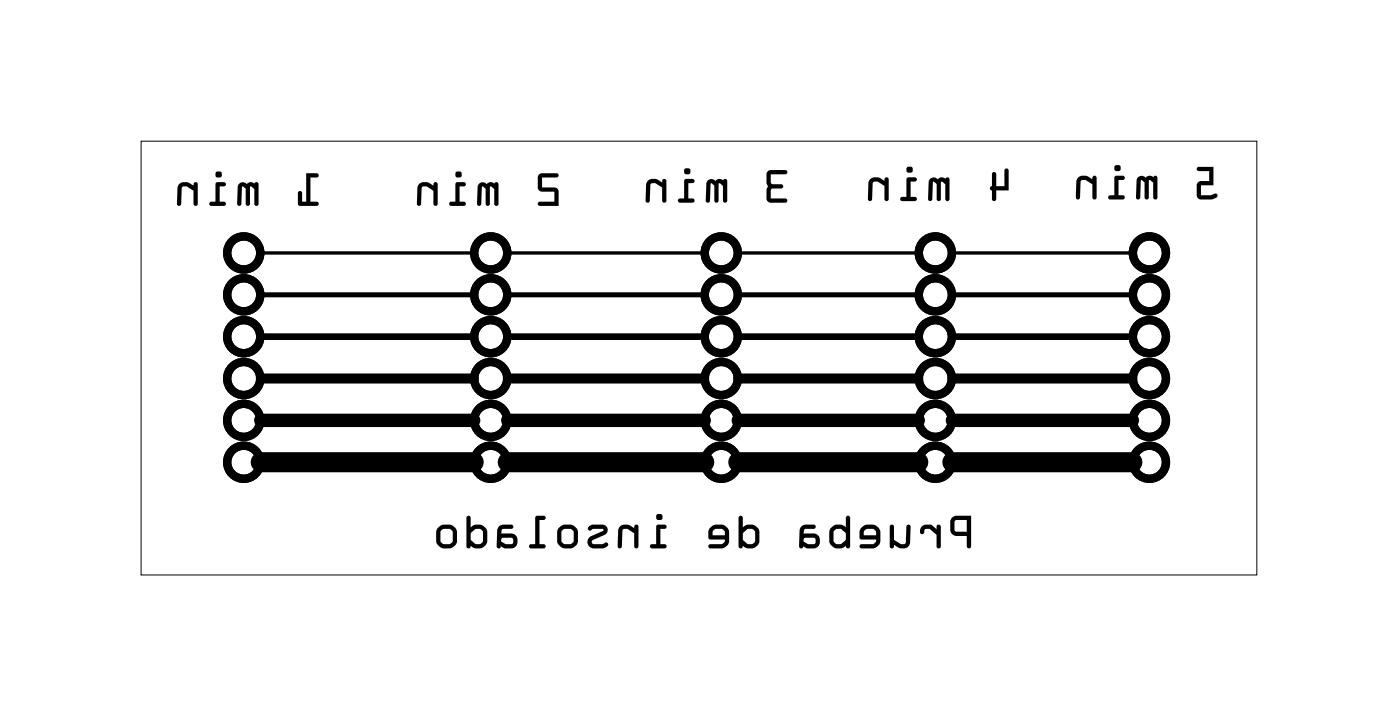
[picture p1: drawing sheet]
<svg xmlns="http://www.w3.org/2000/svg" width="85mm" height="43mm" viewBox="0 0 85 43" stroke-linecap="round" stroke-linejoin="round" font-family="sans-serif">
<path d="M8.6 8.6h67.7v26.3h-67.7z" fill="none" stroke="#000" stroke-width=".06"/>
<g fill="none" stroke="#000" stroke-width=".51">
<circle cx="14.8" cy="15.4" r="1"/>
<circle cx="14.8" cy="17.9" r="1"/>
<circle cx="29.8" cy="15.4" r="1"/>
<circle cx="29.8" cy="17.9" r="1"/>
<circle cx="43.8" cy="15.4" r="1"/>
<circle cx="43.8" cy="17.9" r="1"/>
<circle cx="56.8" cy="15.4" r="1"/>
<circle cx="56.8" cy="17.9" r="1"/>
<circle cx="69.8" cy="15.4" r="1"/>
<circle cx="69.8" cy="17.9" r="1"/>
<circle cx="14.8" cy="23" r="1"/>
<circle cx="14.8" cy="20.4" r="1"/>
<circle cx="14.8" cy="25.5" r="1"/>
<circle cx="14.8" cy="28.1" r="1"/>
<circle cx="29.8" cy="23" r="1"/>
<circle cx="29.8" cy="20.4" r="1"/>
<circle cx="29.8" cy="28.1" r="1"/>
<circle cx="29.8" cy="25.5" r="1"/>
<circle cx="43.8" cy="20.4" r="1"/>
<circle cx="43.8" cy="23" r="1"/>
<circle cx="43.8" cy="25.5" r="1"/>
<circle cx="43.8" cy="28.1" r="1"/>
<circle cx="56.8" cy="20.4" r="1"/>
<circle cx="56.8" cy="23" r="1"/>
<circle cx="56.8" cy="25.5" r="1"/>
<circle cx="56.8" cy="28.1" r="1"/>
<circle cx="69.8" cy="20.4" r="1"/>
<circle cx="69.8" cy="23" r="1"/>
<circle cx="69.8" cy="28.1" r="1"/>
<circle cx="69.8" cy="25.5" r="1"/>
</g>
<g fill="#000">
<path d="M18.6 10.5v1.7h-.3v-.5a.13 .13 0 0 0-.1-.1 .13 .13 0 0 0-.1 .1v.7l.1 .1h1a.13 .13 0 0 0 .2-.1 .14 .14 0 0 0-.2-.2h-.3v-1.4h.3a.14 .14 0 0 0 .2-.2 .13 .13 0 0 0-.2-.1zM18.6 10.5h.6a.13 .13 0 0 1 .2 .1 .14 .14 0 0 1-.2 .2h-.3v1.4h.3a.14 .14 0 0 1 .2 .2 .13 .13 0 0 1-.2 .1h-1l-.1-.1v-.7a.13 .13 0 0 1 .1-.1 .13 .13 0 0 1 .1 .1v.5h.3zM14.5 11.1l-.1 .2v1.1a.13 .13 0 0 0 .1 .1 .13 .13 0 0 0 .2-.1v-1.1l.2 .2v.9a.13 .13 0 0 0 .2 .1 .13 .13 0 0 0 .1-.1v-1.1l.2 .2v.9a.13 .13 0 0 0 .2 .1 .13 .13 0 0 0 .1-.1v-1.2a.13 .13 0 0 0-.1-.1 .13 .13 0 0 0-.1 0 .31 .31 0 0 0-.5 .1l-.3-.1zM14.5 11.1h.2l.3 .1a.31 .31 0 0 1 .5-.1 .13 .13 0 0 1 .1 0 .13 .13 0 0 1 .1 .1v1.2a.13 .13 0 0 1-.1 .1 .13 .13 0 0 1-.2-.1v-.9l-.1-.2-.1 .1v1a.13 .13 0 0 1-.1 .1 .13 .13 0 0 1-.2-.1v-.9l-.1-.2-.1 1.1a.13 .13 0 0 1-.2 .1 .13 .13 0 0 1-.1-.1v-1.1zM13.1 11.1v1.1h-.3a.13 .13 0 0 0-.1 .2 .13 .13 0 0 0 .1 .1h.8a.13 .13 0 0 0 .1-.1 .13 .13 0 0 0-.1-.2h-.3v-.9h.3a.13 .13 0 0 0 .1-.1 .13 .13 0 0 0-.1-.1zM13.1 11.1h.5a.13 .13 0 0 1 .1 .1 .13 .13 0 0 1-.1 .1h-.3v.9h.3a.13 .13 0 0 1 .1 .2 .13 .13 0 0 1-.1 .1h-.8a.13 .13 0 0 1-.1-.1 .13 .13 0 0 1 .1-.2h.3zM13.1 10.6a.2 .2 0 0 0 .4 0 .2 .2 0 0 0-.4 0zM13.1 10.6a.2 .2 0 0 1 .4 0 .2 .2 0 0 1-.4 0zM10.9 11.2l-.1 .2-.1 1a.13 .13 0 0 0 .2 .1 .13 .13 0 0 0 .1-.1v-1l.2-.1h.1l.5 .3v.8a.13 .13 0 0 0 .1 .1 .13 .13 0 0 0 .1-.1v-1.2a.13 .13 0 0 0-.1-.1 .13 .13 0 0 0-.1 .1v.1l-.5-.2zM10.9 11.2l.4-.1 .5 .2v-.1a.13 .13 0 0 1 .1-.1 .13 .13 0 0 1 .1 .1v1.2a.13 .13 0 0 1-.1 .1 .13 .13 0 0 1-.1-.1v-.8l-.5-.3h-.1l-.2 .1v1a.13 .13 0 0 1-.1 .1 .13 .13 0 0 1-.2-.1l.1-1z"/>
<path d="M18.6 10.5v1.7h-.3v-.5a.13 .13 0 0 0-.1-.1 .13 .13 0 0 0-.1 .1v.7l.1 .1h1a.13 .13 0 0 0 .2-.1 .14 .14 0 0 0-.2-.2h-.3v-1.4h.3a.14 .14 0 0 0 .2-.2 .13 .13 0 0 0-.2-.1zM14.5 11.1l-.1 .2v1.1a.13 .13 0 0 0 .1 .1 .13 .13 0 0 0 .2-.1v-1.1l.2 .2v.9a.13 .13 0 0 0 .2 .1 .13 .13 0 0 0 .1-.1v-1.1l.2 .2v.9a.13 .13 0 0 0 .2 .1 .13 .13 0 0 0 .1-.1v-1.2a.13 .13 0 0 0-.1-.1 .13 .13 0 0 0-.1 0 .31 .31 0 0 0-.5 .1l-.3-.1zM13.1 11.1v1.1h-.3a.13 .13 0 0 0-.1 .2 .13 .13 0 0 0 .1 .1h.8a.13 .13 0 0 0 .1-.1 .13 .13 0 0 0-.1-.2h-.3v-.9h.3a.13 .13 0 0 0 .1-.1 .13 .13 0 0 0-.1-.1zM13.1 10.6a.2 .2 0 0 0 .4 0 .2 .2 0 0 0-.4 0zM10.9 11.2l-.1 .2-.1 1a.13 .13 0 0 0 .2 .1 .13 .13 0 0 0 .1-.1v-1l.2-.1h.1l.5 .3v.8a.13 .13 0 0 0 .1 .1 .13 .13 0 0 0 .1-.1v-1.2a.13 .13 0 0 0-.1-.1 .13 .13 0 0 0-.1 .1v.1l-.5-.2z"/>
<path d="M32.7 10.6v.2v.8h.2h.8v.6h-.9a.13 .13 0 0 0-.1 .2 .13 .13 0 0 0 .1 .1h1.1v-.9l-.1-.1-.1-.1h-.8v-.6h.9a.13 .13 0 0 0 .1-.2 .13 .13 0 0 0-.1-.1h-.9zM32.7 10.6l.2-.1h.9a.13 .13 0 0 1 .1 .1 .13 .13 0 0 1-.1 .2h-.9v.6h.8l.1 .1 .1 .1v.9h-1.1a.13 .13 0 0 1-.1-.1 .13 .13 0 0 1 .1-.2h.9v-.6h-.8h-.2v-.8zM29.1 11.1l-.1 .2v1.1a.13 .13 0 0 0 .1 .1 .13 .13 0 0 0 .1-.1l.1-1.1 .2 .2v.9a.13 .13 0 0 0 .1 .1 .13 .13 0 0 0 .1-.1l.1-1.1 .2 .2v.9a.13 .13 0 0 0 .1 .1 .13 .13 0 0 0 .2-.1v-1.2a.13 .13 0 0 0-.1-.1 .13 .13 0 0 0-.2 0 .31 .31 0 0 0-.4 .1l-.3-.1zM29.1 11.1h.2l.3 .1a.31 .31 0 0 1 .4-.1 .13 .13 0 0 1 .2 0 .13 .13 0 0 1 .1 .1v1.2a.13 .13 0 0 1-.2 .1 .13 .13 0 0 1-.1-.1v-.9l-.2-.2-.1 .1v1a.13 .13 0 0 1-.1 .1 .13 .13 0 0 1-.1-.1v-.9l-.2-.2-.1 1.1a.13 .13 0 0 1-.1 .1 .13 .13 0 0 1-.1-.1v-1.1zM27.7 11.1v1.1h-.3a.13 .13 0 0 0-.1 .2 .13 .13 0 0 0 .1 .1h.8a.13 .13 0 0 0 .1-.1 .13 .13 0 0 0-.1-.2h-.3v-.9h.3a.13 .13 0 0 0 .1-.1 .13 .13 0 0 0-.1-.1zM27.7 11.1h.5a.13 .13 0 0 1 .1 .1 .13 .13 0 0 1-.1 .1h-.3v.9h.3a.13 .13 0 0 1 .1 .2 .13 .13 0 0 1-.1 .1h-.8a.13 .13 0 0 1-.1-.1 .13 .13 0 0 1 .1-.2h.3zM27.6 10.6a.2 .2 0 0 0 .4 0 .2 .2 0 0 0-.4 0zM27.6 10.6a.2 .2 0 0 1 .4 0 .2 .2 0 0 1-.4 0zM25.5 11.2l-.2 .2v1a.13 .13 0 0 0 .1 .1 .13 .13 0 0 0 .2-.1v-1l.1-.1h.2l.4 .3v.8a.13 .13 0 0 0 .2 .1 .13 .13 0 0 0 .1-.1v-1.2a.13 .13 0 0 0-.1-.1 .13 .13 0 0 0-.2 .1v.1l-.4-.2zM25.5 11.2l.4-.1 .4 .2v-.1a.13 .13 0 0 1 .2-.1 .13 .13 0 0 1 .1 .1v1.2a.13 .13 0 0 1-.1 .1 .13 .13 0 0 1-.2-.1v-.8l-.4-.3h-.2l-.1 .1v1a.13 .13 0 0 1-.2 .1 .13 .13 0 0 1-.1-.1v-1z"/>
<path d="M32.7 10.6v.2v.8h.2h.8v.6h-.9a.13 .13 0 0 0-.1 .2 .13 .13 0 0 0 .1 .1h1.1v-.9l-.1-.1-.1-.1h-.8v-.6h.9a.13 .13 0 0 0 .1-.2 .13 .13 0 0 0-.1-.1h-.9zM29.1 11.1l-.1 .2v1.1a.13 .13 0 0 0 .1 .1 .13 .13 0 0 0 .1-.1l.1-1.1 .2 .2v.9a.13 .13 0 0 0 .1 .1 .13 .13 0 0 0 .1-.1l.1-1.1 .2 .2v.9a.13 .13 0 0 0 .1 .1 .13 .13 0 0 0 .2-.1v-1.2a.13 .13 0 0 0-.1-.1 .13 .13 0 0 0-.2 0 .31 .31 0 0 0-.4 .1l-.3-.1zM27.7 11.1v1.1h-.3a.13 .13 0 0 0-.1 .2 .13 .13 0 0 0 .1 .1h.8a.13 .13 0 0 0 .1-.1 .13 .13 0 0 0-.1-.2h-.3v-.9h.3a.13 .13 0 0 0 .1-.1 .13 .13 0 0 0-.1-.1zM27.6 10.6a.2 .2 0 0 0 .4 0 .2 .2 0 0 0-.4 0zM25.5 11.2l-.2 .2v1a.13 .13 0 0 0 .1 .1 .13 .13 0 0 0 .2-.1v-1l.1-.1h.2l.4 .3v.8a.13 .13 0 0 0 .2 .1 .13 .13 0 0 0 .1-.1v-1.2a.13 .13 0 0 0-.1-.1 .13 .13 0 0 0-.2 .1v.1l-.4-.2z"/>
<path d="M46.6 10.4a.92 .92 0 0 0 0 .8l.1 .1-.1 .1a.92 .92 0 0 0 0 .8l.2 .1h.9a.13 .13 0 0 0 .1-.1 .13 .13 0 0 0-.1-.2h-.9v-.5l.6-.1a.13 .13 0 0 0 .2-.1 .13 .13 0 0 0-.2-.1l-.6-.1v-.5h.9a.13 .13 0 0 0 .1-.2 .13 .13 0 0 0-.1-.1h-.9zM46.6 10.4l.2-.1h.9a.13 .13 0 0 1 .1 .1 .13 .13 0 0 1-.1 .2h-.9v.5l.6 .1a.13 .13 0 0 1 .2 .1 .13 .13 0 0 1-.2 .1l-.6 .1v.5h.9a.13 .13 0 0 1 .1 .2 .13 .13 0 0 1-.1 .1h-.9l-.2-.1a.92 .92 0 0 1 0-.8l.1-.1-.1-.1a.92 .92 0 0 1 0-.8zM43 11l-.1 .2v1a.13 .13 0 0 0 .1 .1 .13 .13 0 0 0 .1-.1l.1-1.1 .2 .2v.9a.13 .13 0 0 0 .1 .1 .13 .13 0 0 0 .1-.1l.1-1.1 .2 .2v.9a.13 .13 0 0 0 .1 .1 .13 .13 0 0 0 .2-.1v-1.2a.13 .13 0 0 0-.1-.1 .13 .13 0 0 0-.2 0 .31 .31 0 0 0-.5 .1l-.2-.1zM43 10.9h.2l.2 .1a.31 .31 0 0 1 .5-.1 .13 .13 0 0 1 .2 0 .13 .13 0 0 1 .1 .1v1.2a.13 .13 0 0 1-.2 .1 .13 .13 0 0 1-.1-.1v-.9l-.2-.2-.1 .1v1a.13 .13 0 0 1-.1 .1 .13 .13 0 0 1-.1-.1v-.9l-.2-.2-.1 1.1a.13 .13 0 0 1-.1 .1 .13 .13 0 0 1-.1-.1v-1zM41.6 10.9l-.1 1.1h-.2a.13 .13 0 0 0-.1 .2 .13 .13 0 0 0 .1 .1h.8a.13 .13 0 0 0 .1-.1 .13 .13 0 0 0-.1-.2h-.3v-.9h.3a.13 .13 0 0 0 .1-.1 .13 .13 0 0 0-.1-.1zM41.6 10.9h.5a.13 .13 0 0 1 .1 .1 .13 .13 0 0 1-.1 .1h-.3v.9h.3a.13 .13 0 0 1 .1 .2 .13 .13 0 0 1-.1 .1h-.8a.13 .13 0 0 1-.1-.1 .13 .13 0 0 1 .1-.2h.2zM41.5 10.4a.2 .2 0 0 0 .4 0 .2 .2 0 0 0-.4 0zM41.5 10.4a.2 .2 0 0 1 .4 0 .2 .2 0 0 1-.4 0zM39.4 11l-.2 .2v1a.13 .13 0 0 0 .1 .1 .13 .13 0 0 0 .2-.1v-1l.1-.1h.2l.4 .3v.8a.13 .13 0 0 0 .1 .1 .13 .13 0 0 0 .2-.1v-1.2a.13 .13 0 0 0-.2-.1 .13 .13 0 0 0-.1 .1v.1l-.4-.2zM39.4 11l.4-.1 .4 .2v-.1a.13 .13 0 0 1 .1-.1 .13 .13 0 0 1 .2 .1v1.2a.13 .13 0 0 1-.2 .1 .13 .13 0 0 1-.1-.1v-.8l-.4-.3h-.2l-.1 .1v1a.13 .13 0 0 1-.2 .1 .13 .13 0 0 1-.1-.1v-1z"/>
<path d="M46.6 10.4a.92 .92 0 0 0 0 .8l.1 .1-.1 .1a.92 .92 0 0 0 0 .8l.2 .1h.9a.13 .13 0 0 0 .1-.1 .13 .13 0 0 0-.1-.2h-.9v-.5l.6-.1a.13 .13 0 0 0 .2-.1 .13 .13 0 0 0-.2-.1l-.6-.1v-.5h.9a.13 .13 0 0 0 .1-.2 .13 .13 0 0 0-.1-.1h-.9zM43 11l-.1 .2v1a.13 .13 0 0 0 .1 .1 .13 .13 0 0 0 .1-.1l.1-1.1 .2 .2v.9a.13 .13 0 0 0 .1 .1 .13 .13 0 0 0 .1-.1l.1-1.1 .2 .2v.9a.13 .13 0 0 0 .1 .1 .13 .13 0 0 0 .2-.1v-1.2a.13 .13 0 0 0-.1-.1 .13 .13 0 0 0-.2 0 .31 .31 0 0 0-.5 .1l-.2-.1zM41.6 10.9l-.1 1.1h-.2a.13 .13 0 0 0-.1 .2 .13 .13 0 0 0 .1 .1h.8a.13 .13 0 0 0 .1-.1 .13 .13 0 0 0-.1-.2h-.3v-.9h.3a.13 .13 0 0 0 .1-.1 .13 .13 0 0 0-.1-.1zM41.5 10.4a.2 .2 0 0 0 .4 0 .2 .2 0 0 0-.4 0zM39.4 11l-.2 .2v1a.13 .13 0 0 0 .1 .1 .13 .13 0 0 0 .2-.1v-1l.1-.1h.2l.4 .3v.8a.13 .13 0 0 0 .1 .1 .13 .13 0 0 0 .2-.1v-1.2a.13 .13 0 0 0-.2-.1 .13 .13 0 0 0-.1 .1v.1l-.4-.2z"/>
<path d="M60.3 10.5l-.1 .8a.13 .13 0 0 0-.1 .1 .13 .13 0 0 0 .1 .2v.5a.13 .13 0 0 0 .2 .1 .13 .13 0 0 0 .1-.1v-.5h.8v-1.2a.14 .14 0 0 0-.2-.2 .13 .13 0 0 0-.1 .2v.9h-.5v-.8zM60.3 10.5h.2v.8h.5v-.9a.13 .13 0 0 1 .1-.2 .14 .14 0 0 1 .2 .2v1.2h-.8v.5a.13 .13 0 0 1-.1 .1 .13 .13 0 0 1-.2-.1v-.5a.13 .13 0 0 1-.1-.2 .13 .13 0 0 1 .1-.1zM56.5 10.9l-.1 .2v1a.13 .13 0 0 0 .1 .1 .13 .13 0 0 0 .1-.1l.1-1.1 .2 .2v.9a.13 .13 0 0 0 .1 .1 .13 .13 0 0 0 .1-.1l.1-1.1 .2 .2v.9a.13 .13 0 0 0 .1 .1 .13 .13 0 0 0 .2-.1v-1.2a.13 .13 0 0 0-.1-.1 .13 .13 0 0 0-.2 .1 .31 .31 0 0 0-.5 0l-.2-.1zM56.5 10.9l.2-.1 .2 .1a.31 .31 0 0 1 .5 0 .13 .13 0 0 1 .2-.1 .13 .13 0 0 1 .1 .1v1.2a.13 .13 0 0 1-.2 .1 .13 .13 0 0 1-.1-.1v-.9l-.2-.2-.1 .1v1a.13 .13 0 0 1-.1 .1 .13 .13 0 0 1-.1-.1v-.9l-.2-.2-.1 1.1a.13 .13 0 0 1-.1 .1 .13 .13 0 0 1-.1-.1v-1zM55.1 10.8l-.1 1.1h-.2a.13 .13 0 0 0-.1 .2 .13 .13 0 0 0 .1 .1h.8a.13 .13 0 0 0 .1-.1 .13 .13 0 0 0-.1-.2h-.3v-.9h.3a.13 .13 0 0 0 .1-.1 .13 .13 0 0 0-.1-.1zM55.1 10.8h.5a.13 .13 0 0 1 .1 .1 .13 .13 0 0 1-.1 .1h-.3v.9h.3a.13 .13 0 0 1 .1 .2 .13 .13 0 0 1-.1 .1h-.8a.13 .13 0 0 1-.1-.1 .13 .13 0 0 1 .1-.2h.2zM55 10.3a.2 .2 0 0 0 .4 0 .2 .2 0 0 0-.4 0zM55 10.3a.2 .2 0 0 1 .4 0 .2 .2 0 0 1-.4 0zM52.9 10.9l-.2 .2v1a.13 .13 0 0 0 .1 .1 .13 .13 0 0 0 .2-.1v-1l.1-.1h.2l.4 .3v.8a.13 .13 0 0 0 .1 .1 .13 .13 0 0 0 .2-.1v-1.2a.13 .13 0 0 0-.2-.1 .13 .13 0 0 0-.1 .1v.1l-.4-.2zM52.9 10.9l.4-.1 .4 .2v-.1a.13 .13 0 0 1 .1-.1 .13 .13 0 0 1 .2 .1v1.2a.13 .13 0 0 1-.2 .1 .13 .13 0 0 1-.1-.1v-.8l-.4-.3h-.2l-.1 .1v1a.13 .13 0 0 1-.2 .1 .13 .13 0 0 1-.1-.1v-1z"/>
<path d="M60.3 10.5l-.1 .8a.13 .13 0 0 0-.1 .1 .13 .13 0 0 0 .1 .2v.5a.13 .13 0 0 0 .2 .1 .13 .13 0 0 0 .1-.1v-.5h.8v-1.2a.14 .14 0 0 0-.2-.2 .13 .13 0 0 0-.1 .2v.9h-.5v-.8zM56.5 10.9l-.1 .2v1a.13 .13 0 0 0 .1 .1 .13 .13 0 0 0 .1-.1l.1-1.1 .2 .2v.9a.13 .13 0 0 0 .1 .1 .13 .13 0 0 0 .1-.1l.1-1.1 .2 .2v.9a.13 .13 0 0 0 .1 .1 .13 .13 0 0 0 .2-.1v-1.2a.13 .13 0 0 0-.1-.1 .13 .13 0 0 0-.2 .1 .31 .31 0 0 0-.5 0l-.2-.1zM55.1 10.8l-.1 1.1h-.2a.13 .13 0 0 0-.1 .2 .13 .13 0 0 0 .1 .1h.8a.13 .13 0 0 0 .1-.1 .13 .13 0 0 0-.1-.2h-.3v-.9h.3a.13 .13 0 0 0 .1-.1 .13 .13 0 0 0-.1-.1zM55 10.3a.2 .2 0 0 0 .4 0 .2 .2 0 0 0-.4 0zM52.9 10.9l-.2 .2v1a.13 .13 0 0 0 .1 .1 .13 .13 0 0 0 .2-.1v-1l.1-.1h.2l.4 .3v.8a.13 .13 0 0 0 .1 .1 .13 .13 0 0 0 .2-.1v-1.2a.13 .13 0 0 0-.2-.1 .13 .13 0 0 0-.1 .1v.1l-.4-.2z"/>
<path d="M72.7 10.2l.1 .2h.6v.6l-.6 .1-.1 .1v.7l.2 .2h.8a.17 .17 0 0 0 .2-.1 .17 .17 0 0 0-.1-.3l-.3 .2h-.6v-.7h.8v-1.1zM72.7 10.2l1-.1v1.1h-.8v.7h.6l.3-.1a.13 .13 0 0 1 .1 0 .13 .13 0 0 1 0 .2l-.3 .1h-.7l-.2-.2v-.7l.1-.1 .6-.1v-.6h-.6zM69.1 10.8l-.1 .2v1a.13 .13 0 0 0 .1 .1 .13 .13 0 0 0 .1-.1l.1-1.1 .2 .2v.9a.13 .13 0 0 0 .1 .1 .13 .13 0 0 0 .2-.1v-1.1l.2 .2v.9a.13 .13 0 0 0 .2 .1 .13 .13 0 0 0 .1-.1v-1.2a.13 .13 0 0 0-.1-.1 .13 .13 0 0 0-.2 .1 .31 .31 0 0 0-.4 0l-.3-.1zM69.1 10.8l.2-.1 .3 .1a.31 .31 0 0 1 .4 0 .13 .13 0 0 1 .2-.1 .13 .13 0 0 1 .1 .1v1.2a.13 .13 0 0 1-.1 .1 .13 .13 0 0 1-.2-.1v-.9l-.2-.2v.1v1a.13 .13 0 0 1-.2 .1 .13 .13 0 0 1-.1-.1v-.9l-.2-.2-.1 1.1a.13 .13 0 0 1-.1 .1 .13 .13 0 0 1-.1-.1v-1zM67.7 10.7v1.2h-.3a.13 .13 0 0 0-.1 .1 .13 .13 0 0 0 .1 .1h.8a.13 .13 0 0 0 .1-.1 .13 .13 0 0 0-.1-.1h-.3v-1h.3a.13 .13 0 0 0 .1-.1 .13 .13 0 0 0-.1-.1zM67.7 10.7h.5a.13 .13 0 0 1 .1 .1 .13 .13 0 0 1-.1 .1h-.3v1l.3-.1a.13 .13 0 0 1 .1 .2 .13 .13 0 0 1-.1 .1h-.8a.13 .13 0 0 1-.1-.1 .13 .13 0 0 1 .1-.2l.3 .1zM67.7 10.2a.2 .2 0 0 0 .4 0 .2 .2 0 0 0-.4 0zM67.7 10.2a.2 .2 0 0 1 .4 0 .2 .2 0 0 1-.4 0zM65.5 10.8l-.1 .2-.1 1a.13 .13 0 0 0 .2 .1 .13 .13 0 0 0 .1-.1v-1l.1-.1h.2l.4 .3v.8a.13 .13 0 0 0 .2 .1 .13 .13 0 0 0 .1-.1v-1.2a.13 .13 0 0 0-.1-.1 .13 .13 0 0 0-.2 .1v.1l-.4-.2zM65.5 10.8l.4-.1 .4 .2v-.1a.13 .13 0 0 1 .2-.1 .13 .13 0 0 1 .1 .1v1.2a.13 .13 0 0 1-.1 .1 .13 .13 0 0 1-.2-.1v-.8l-.4-.3h-.2l-.1 .1v1a.13 .13 0 0 1-.1 .1 .13 .13 0 0 1-.2-.1l.1-1z"/>
<path d="M72.7 10.2l.1 .2h.6v.6l-.6 .1-.1 .1v.7l.2 .2h.8a.17 .17 0 0 0 .2-.1 .17 .17 0 0 0-.1-.3l-.3 .2h-.6v-.7h.8v-1.1zM69.1 10.8l-.1 .2v1a.13 .13 0 0 0 .1 .1 .13 .13 0 0 0 .1-.1l.1-1.1 .2 .2v.9a.13 .13 0 0 0 .1 .1 .13 .13 0 0 0 .2-.1v-1.1l.2 .2v.9a.13 .13 0 0 0 .2 .1 .13 .13 0 0 0 .1-.1v-1.2a.13 .13 0 0 0-.1-.1 .13 .13 0 0 0-.2 .1 .31 .31 0 0 0-.4 0l-.3-.1zM67.7 10.7v1.2h-.3a.13 .13 0 0 0-.1 .1 .13 .13 0 0 0 .1 .1h.8a.13 .13 0 0 0 .1-.1 .13 .13 0 0 0-.1-.1h-.3v-1h.3a.13 .13 0 0 0 .1-.1 .13 .13 0 0 0-.1-.1zM67.7 10.2a.2 .2 0 0 0 .4 0 .2 .2 0 0 0-.4 0zM65.5 10.8l-.1 .2-.1 1a.13 .13 0 0 0 .2 .1 .13 .13 0 0 0 .1-.1v-1l.1-.1h.2l.4 .3v.8a.13 .13 0 0 0 .2 .1 .13 .13 0 0 0 .1-.1v-1.2a.13 .13 0 0 0-.1-.1 .13 .13 0 0 0-.2 .1v.1l-.4-.2z"/>
<path d="M57.8 31.4a.8 .8 0 0 0 .1 1.1h.8v.7a.13 .13 0 0 0 .1 .1 .13 .13 0 0 0 .2-.1v-1.9h-.9zM57.8 31.4l.3-.1h.9v1.9a.13 .13 0 0 1-.2 .1 .13 .13 0 0 1-.1-.1v-.7h-.6a.39 .39 0 0 1-.4-.4v-.4zM58 31.6h.7v.7l-.7-.1zM58 31.6v.6l.7 .1v-.7zM56 32l-.1 .2a.14 .14 0 0 0 .1 .2 .14 .14 0 0 0 .1-.2l.1-.1h.3l.4 .4v.7a.13 .13 0 0 0 .1 .1 .13 .13 0 0 0 .1-.1v-1.2a.13 .13 0 0 0-.1-.2 .13 .13 0 0 0-.1 .2v.1l-.4-.3h-.2zM56 32l.3-.2h.2l.4 .3v-.1a.13 .13 0 0 1 .1-.2 .13 .13 0 0 1 .1 .2v1.2a.13 .13 0 0 1-.1 .1 .13 .13 0 0 1-.1-.1v-.7l-.4-.4h-.3a.2 .2 0 0 1-.1 .2 .2 .2 0 0 1-.2 .1v-.2zM54.1 31.9l-.1 1.3a.13 .13 0 0 0 .2 .1 .13 .13 0 0 0 .1-.1v-.1l.2 .1a.49 .49 0 0 0 .8-.3v-.9a.13 .13 0 0 0-.1-.2 .14 .14 0 0 0-.2 .2v1h-.3l-.4-.2v-.9zM54.1 31.9h.2v.9l.4 .2h.3v-1a.14 .14 0 0 1 .2-.2 .13 .13 0 0 1 .1 .2v.9a.55 .55 0 0 1-.5 .4 .55 .55 0 0 1-.5-.2v.1a.13 .13 0 0 1-.1 .1 .13 .13 0 0 1-.2-.1zM52.3 32l-.1 .3v.4h1v.1l-.2 .2h-.7a.13 .13 0 0 0-.1 .2 .13 .13 0 0 0 .1 .1h.8l.2-.2a1.05 1.05 0 0 0 .2-.9l-.2-.2a.63 .63 0 0 0-.7-.2zM52.3 32l.3-.2 .5 .1 .4 .3a1.06 1.06 0 0 1-.2 .9l-.2 .2h-.8a.13 .13 0 0 1-.1-.1 .13 .13 0 0 1 .1-.2h.7l.2-.3h-1v-.4zM52.5 32.2l.6-.1 .1 .1v.3h-.7zM52.5 32.2v.3h.7v-.3l-.1-.1zM50.5 32a1.02 1.02 0 0 0-.1 .9l.1 .3a.63 .63 0 0 0 .9-.1 .13 .13 0 0 0 .1 .2 .13 .13 0 0 0 .1-.1v-1.8a.13 .13 0 0 0-.1-.1 .13 .13 0 0 0-.1 .1v.6a.67 .67 0 0 0-.7-.1zM50.5 32l.2-.1a.67 .67 0 0 1 .7 .1v-.6a.13 .13 0 0 1 .1-.1 .13 .13 0 0 1 .1 .1v1.8a.13 .13 0 0 1-.1 .1 .13 .13 0 0 1-.1-.2 .6 .6 0 0 1-.8 .1l-.2-.3a1.02 1.02 0 0 1 .1-.9zM50.7 32.2l.1-.1h.3l.3 .3v.4l-.3 .2h-.3l-.2-.1zM50.7 32.2l-.1 .7 .2 .1h.3l.3-.2v-.4l-.3-.3h-.3zM48.7 31.9l-.1 .3-.1 1a.13 .13 0 0 0 .2 .1 .13 .13 0 0 0 .1-.1l.2 .1h.4a.46 .46 0 0 0 .4-.5 .46 .46 0 0 0-.4-.4h-.6l.1-.3h.5a.13 .13 0 0 0 .1-.1 .13 .13 0 0 0-.1-.2h-.5zM48.7 31.9l.2-.1h.5a.13 .13 0 0 1 .1 .2 .13 .13 0 0 1-.1 .1h-.5l-.1 .3h.6a.46 .46 0 0 1 .4 .4 .46 .46 0 0 1-.4 .5h-.4l-.2-.1a.13 .13 0 0 1-.1 .1 .13 .13 0 0 1-.2-.1l.1-1zM48.8 32.7l.7-.1v.3l-.4 .1-.3-.1zM48.8 32.7v.2l.3 .1 .4-.1v-.3zM44.9 31.3v1.9a.13 .13 0 0 0 .1 .1 .13 .13 0 0 0 .1-.2l.4 .2h.2l.3-.2a1.07 1.07 0 0 0 .1-.9l-.3-.3-.4-.1-.3 .2v-.6zM44.9 31.3l.2 .1v.6l.3-.2 .4 .1 .3 .3a1.07 1.07 0 0 1-.1 .9l-.3 .2h-.2l-.4-.2a.13 .13 0 0 1-.1 .2 .13 .13 0 0 1-.1-.1zM45.2 32.3l.2-.2 .4 .1 .1 .1-.1 .6-.3 .1-.3-.2zM45.2 32.3v.5l.2 .2h.3l.1-.1v-.7l-.1-.1h-.3zM43.2 32l-.2 .3 .1 .4h.9v.1l-.1 .2h-.8a.13 .13 0 0 0-.1 .2 .13 .13 0 0 0 .1 .1h.8l.2-.2a1.05 1.05 0 0 0 .2-.9l-.2-.2a.63 .63 0 0 0-.6-.2zM43.1 32l.3-.2 .5 .1 .4 .3a1.06 1.06 0 0 1-.2 .9l-.2 .2h-.8a.13 .13 0 0 1-.1-.1 .13 .13 0 0 1 .1-.2h.7l.2-.3h-.9l-.1-.4zM43.3 32.2l.6-.1 .1 .1v.3h-.7zM43.3 32.2v.3h.7v-.3l-.1-.1zM39.9 31.9l-.1 1.1h-.2a.13 .13 0 0 0-.1 .2 .13 .13 0 0 0 .1 .1h.8a.13 .13 0 0 0 .1-.1 .13 .13 0 0 0-.1-.2h-.3v-.9h.3a.13 .13 0 0 0 .1-.1 .13 .13 0 0 0-.1-.2zM39.9 31.9l.5-.1a.13 .13 0 0 1 .1 .2 .13 .13 0 0 1-.1 .1h-.3v.9h.3a.13 .13 0 0 1 .1 .2 .13 .13 0 0 1-.1 .1h-.8a.13 .13 0 0 1-.1-.1 .13 .13 0 0 1 .1-.2h.2zM39.8 31.4a.2 .2 0 0 0 .4 0 .2 .2 0 0 0-.4 0zM39.8 31.4a.2 .2 0 0 1 .4 0 .2 .2 0 0 1-.4 0zM37.7 31.9l-.2 .3v1a.13 .13 0 0 0 .1 .1 .13 .13 0 0 0 .2-.1v-1l.1-.1h.2l.4 .3v.8a.13 .13 0 0 0 .1 .1 .13 .13 0 0 0 .2-.1v-1.2a.14 .14 0 0 0-.2-.2 .13 .13 0 0 0-.1 .2v.1l-.4-.3zM37.7 31.9l.4-.1 .4 .3v-.1a.13 .13 0 0 1 .1-.2 .14 .14 0 0 1 .2 .2v1.2a.13 .13 0 0 1-.2 .1 .13 .13 0 0 1-.1-.1v-.8l-.4-.3h-.2l-.1 .1v1a.13 .13 0 0 1-.2 .1 .13 .13 0 0 1-.1-.1v-1zM35.7 32a.14 .14 0 0 0 .1 .2 .14 .14 0 0 0 .2-.1h.6l.1 .1-.9 .4-.1 .3a.39 .39 0 0 0 .4 .4h.4l.4-.2a.14 .14 0 0 0 0-.2 .16 .16 0 0 0-.3 .1h-.5l-.2-.1 .1-.1 .7-.3a.33 .33 0 0 0 .2-.4 .33 .33 0 0 0-.3-.3h-.6zM35.7 32a.97 .97 0 0 1 1.1-.1l.1 .3-.1 .2-.8 .4-.1 .1 .2 .1h.5a.16 .16 0 0 1 .3-.1 .15 .15 0 0 1 0 .2 .88 .88 0 0 1-1.2-.1v-.2l.1-.2 .8-.4v-.1h-.6a.17 .17 0 0 1-.2 .1 .17 .17 0 0 1-.1-.2zM34 32a1.02 1.02 0 0 0-.2 .9l.1 .1 .3 .3h.5l.3-.2a1.05 1.05 0 0 0 .1-.9l-.2-.2a.64 .64 0 0 0-.6-.2zM34 32l.2-.2 .6 .1 .3 .3a1.06 1.06 0 0 1-.1 .9l-.3 .2h-.5l-.3-.3-.1-.1a1.02 1.02 0 0 1 .2-.9zM34.2 32.2l.5-.1 .1 .1v.7l-.1 .1h-.4l-.2-.1v-.6zM34.2 32.2l-.1 .1v.6l.2 .1h.4l.1-.1v-.7l-.1-.1zM32.5 31.3v1.7h-.2a.14 .14 0 0 0-.2 .2 .13 .13 0 0 0 .2 .1h.7a.13 .13 0 0 0 .1-.1 .13 .13 0 0 0-.1-.2h-.2v-1.4h.2a.13 .13 0 0 0 .1-.2 .13 .13 0 0 0-.1-.1zM32.5 31.3h.5a.13 .13 0 0 1 .1 .1 .13 .13 0 0 1-.1 .2h-.2v1.4h.2a.13 .13 0 0 1 .1 .2 .13 .13 0 0 1-.1 .1h-.7a.13 .13 0 0 1-.2-.1 .14 .14 0 0 1 .2-.2h.2zM30.3 31.9l-.1 .3v1a.13 .13 0 0 0 .1 .1 .13 .13 0 0 0 .1-.1l.2 .1h.4a.46 .46 0 0 0 .4-.5 .46 .46 0 0 0-.4-.4h-.6l.1-.3h.5a.13 .13 0 0 0 .2-.1 .14 .14 0 0 0-.2-.2h-.4zM30.3 31.9l.3-.1h.4a.14 .14 0 0 1 .2 .2 .13 .13 0 0 1-.2 .1h-.5l-.1 .3h.6a.46 .46 0 0 1 .4 .4 .46 .46 0 0 1-.4 .5h-.4l-.2-.1a.13 .13 0 0 1-.1 .1 .13 .13 0 0 1-.1-.1v-1zM30.5 32.7l.6-.1 .1 .3-.5 .1-.3-.1zM30.5 32.7l-.1 .2 .3 .1 .5-.1-.1-.3zM28.4 31.3l-.1 1.9a.13 .13 0 0 0 .2 .1 .13 .13 0 0 0 .1-.2l.3 .2h.3l.3-.2a1.07 1.07 0 0 0 .1-.9l-.4-.3-.4-.1-.2 .2v-.6zM28.4 31.3l.2 .1v.6l.2-.2 .5 .1 .3 .3a1.07 1.07 0 0 1-.1 .9l-.3 .2h-.3l-.3-.2a.13 .13 0 0 1-.1 .2 .13 .13 0 0 1-.2-.1zM28.6 32.3l.3-.2 .3 .1 .1 .1v.6l-.4 .1-.3-.2zM28.6 32.3v.5l.3 .2h.3l.1-.1v-.7l-.1-.1h-.3zM26.6 32a1.02 1.02 0 0 0-.1 .9l.1 .1 .2 .3h.6l.2-.2a1.05 1.05 0 0 0 .1-.9l-.1-.2a.64 .64 0 0 0-.7-.2zM26.6 32l.3-.2 .5 .1 .3 .3a1.06 1.06 0 0 1-.1 .9l-.2 .2h-.6l-.2-.3-.1-.1a1.02 1.02 0 0 1 .1-.9zM26.8 32.2l.5-.1 .2 .1v.7l-.1 .1h-.5l-.1-.1-.1-.6zM26.8 32.2l-.1 .1 .1 .6 .1 .1h.5l.1-.1v-.7l-.2-.1z"/>
<path d="M57.8 31.4a.8 .8 0 0 0 .1 1.1h.8v.7a.13 .13 0 0 0 .1 .1 .13 .13 0 0 0 .2-.1v-1.9h-.9zM58 31.6h.7v.7l-.7-.1zM56 32l-.1 .2a.14 .14 0 0 0 .1 .2 .14 .14 0 0 0 .1-.2l.1-.1h.3l.4 .4v.7a.13 .13 0 0 0 .1 .1 .13 .13 0 0 0 .1-.1v-1.2a.13 .13 0 0 0-.1-.2 .13 .13 0 0 0-.1 .2v.1l-.4-.3h-.2zM54.1 31.9l-.1 1.3a.13 .13 0 0 0 .2 .1 .13 .13 0 0 0 .1-.1v-.1a.55 .55 0 0 0 .5 .2 .55 .55 0 0 0 .5-.4v-.9a.13 .13 0 0 0-.1-.2 .14 .14 0 0 0-.2 .2v1h-.3l-.4-.2v-.9zM52.3 32l-.1 .3v.4h1v.1l-.2 .2h-.7a.13 .13 0 0 0-.1 .2 .13 .13 0 0 0 .1 .1h.8l.2-.2a1.05 1.05 0 0 0 .2-.9l-.2-.2a.63 .63 0 0 0-.7-.2zM52.5 32.2l.6-.1 .1 .1v.3h-.7zM50.5 32a1.02 1.02 0 0 0-.1 .9l.1 .2a.58 .58 0 0 0 .8 .1l.1-.1a.13 .13 0 0 0 .1 .2 .13 .13 0 0 0 .1-.1v-1.8a.13 .13 0 0 0-.1-.1 .13 .13 0 0 0-.1 .1v.6a.67 .67 0 0 0-.7-.1zM50.7 32.2l.1-.1h.3l.3 .3v.4l-.3 .2h-.3l-.2-.1zM48.7 31.9l-.1 .3-.1 1a.13 .13 0 0 0 .2 .1 .13 .13 0 0 0 .1-.1l.2 .1h.4a.46 .46 0 0 0 .4-.5 .46 .46 0 0 0-.4-.4h-.6l.1-.3h.5a.13 .13 0 0 0 .1-.1 .13 .13 0 0 0-.1-.2h-.5zM48.8 32.7l.7-.1v.3l-.4 .1-.3-.1zM44.9 31.3v1.9a.13 .13 0 0 0 .1 .1 .13 .13 0 0 0 .1-.2l.4 .2h.2l.3-.2a1.07 1.07 0 0 0 .1-.9 .6 .6 0 0 0-.8-.3l-.2 .1v-.6zM45.2 32.3l.2-.2 .4 .1 .1 .1-.1 .6-.1 .1h-.3l-.2-.2zM43.1 32l-.1 .3 .1 .4h.9v.1l-.2 .2h-.7a.13 .13 0 0 0-.1 .2 .13 .13 0 0 0 .1 .1h.8l.2-.2a1.05 1.05 0 0 0 .2-.9l-.2-.2a.63 .63 0 0 0-.6-.2zM43.3 32.2l.6-.1 .1 .1v.3h-.7zM39.9 31.9l-.1 1.1h-.2a.13 .13 0 0 0-.1 .2 .13 .13 0 0 0 .1 .1h.8a.13 .13 0 0 0 .1-.1 .13 .13 0 0 0-.1-.2h-.3v-.9h.3a.13 .13 0 0 0 .1-.1 .13 .13 0 0 0-.1-.2zM39.8 31.4a.2 .2 0 0 0 .4 0 .2 .2 0 0 0-.4 0zM37.7 31.9l-.2 .3v1a.13 .13 0 0 0 .1 .1 .13 .13 0 0 0 .2-.1v-1l.1-.1h.2l.4 .3v.8a.13 .13 0 0 0 .1 .1 .13 .13 0 0 0 .2-.1v-1.2a.14 .14 0 0 0-.2-.2 .13 .13 0 0 0-.1 .2v.1l-.4-.3zM35.7 32a.14 .14 0 0 0 .1 .2 .14 .14 0 0 0 .2-.1h.6l.1 .1-.8 .3a.39 .39 0 0 0-.2 .5 .39 .39 0 0 0 .4 .3h.4l.4-.2a.17 .17 0 0 0-.1-.2 .17 .17 0 0 0-.2 .1h-.6l-.1-.1 .1-.1 .7-.3a.33 .33 0 0 0 .2-.4 .33 .33 0 0 0-.3-.3h-.6zM34 32a1.02 1.02 0 0 0-.2 .9l.1 .1 .3 .3h.5l.3-.2a1.05 1.05 0 0 0 .1-.9l-.2-.2a.64 .64 0 0 0-.6-.2zM34.2 32.2l.5-.1 .1 .1v.7l-.1 .1h-.4l-.2-.1v-.6zM32.5 31.3v1.7h-.2a.14 .14 0 0 0-.2 .2 .13 .13 0 0 0 .2 .1h.7a.13 .13 0 0 0 .1-.1 .13 .13 0 0 0-.1-.2h-.2v-1.4h.2a.13 .13 0 0 0 .1-.2 .13 .13 0 0 0-.1-.1zM30.3 31.9l-.1 .3v1a.13 .13 0 0 0 .1 .1 .13 .13 0 0 0 .1-.1l.2 .1h.4a.46 .46 0 0 0 .4-.5 .46 .46 0 0 0-.4-.4h-.6l.1-.3h.5a.13 .13 0 0 0 .2-.1 .14 .14 0 0 0-.2-.2h-.4zM30.5 32.7l.6-.1 .1 .3-.5 .1-.3-.1zM28.4 31.3l-.1 1.9a.13 .13 0 0 0 .2 .1 .13 .13 0 0 0 .1-.2l.3 .2h.3l.3-.2a1.07 1.07 0 0 0 .1-.9 .6 .6 0 0 0-.8-.3l-.2 .1v-.6zM28.6 32.3l.3-.2 .3 .1 .1 .1v.6l-.1 .1h-.3l-.3-.2zM26.6 32a1.02 1.02 0 0 0-.1 .9l.1 .1 .2 .3h.6l.2-.2a1.05 1.05 0 0 0 .1-.9l-.1-.2a.64 .64 0 0 0-.7-.2zM26.8 32.2l.5-.1 .2 .1v.7l-.1 .1h-.5l-.1-.1-.1-.6z"/>
</g>
<path d="M15.8 28.1h13M30.8 28.1h12M44.8 28.1h11M57.8 28.1h11" fill="none" stroke="#000" stroke-width="1.2"/>
<path d="M15.8 25.5h13M30.8 25.5h12M44.8 25.5h11M57.8 25.5h11" fill="none" stroke="#000" stroke-width=".81"/>
<path d="M15.8 23h13M30.8 23h12M44.8 23h11M57.8 23h11" fill="none" stroke="#000" stroke-width=".61"/>
<path d="M15.8 20.4h13M30.8 20.4h12M44.8 20.4h11M57.8 20.4h11" fill="none" stroke="#000" stroke-width=".41"/>
<path d="M15.8 17.9h13M30.8 17.9h12M44.8 17.9h11M57.8 17.9h11" fill="none" stroke="#000" stroke-width=".3"/>
<path d="M15.8 15.4h13M30.8 15.4h12M44.8 15.4h11M57.8 15.4h11" fill="none" stroke="#000" stroke-width=".2"/>
</svg>
